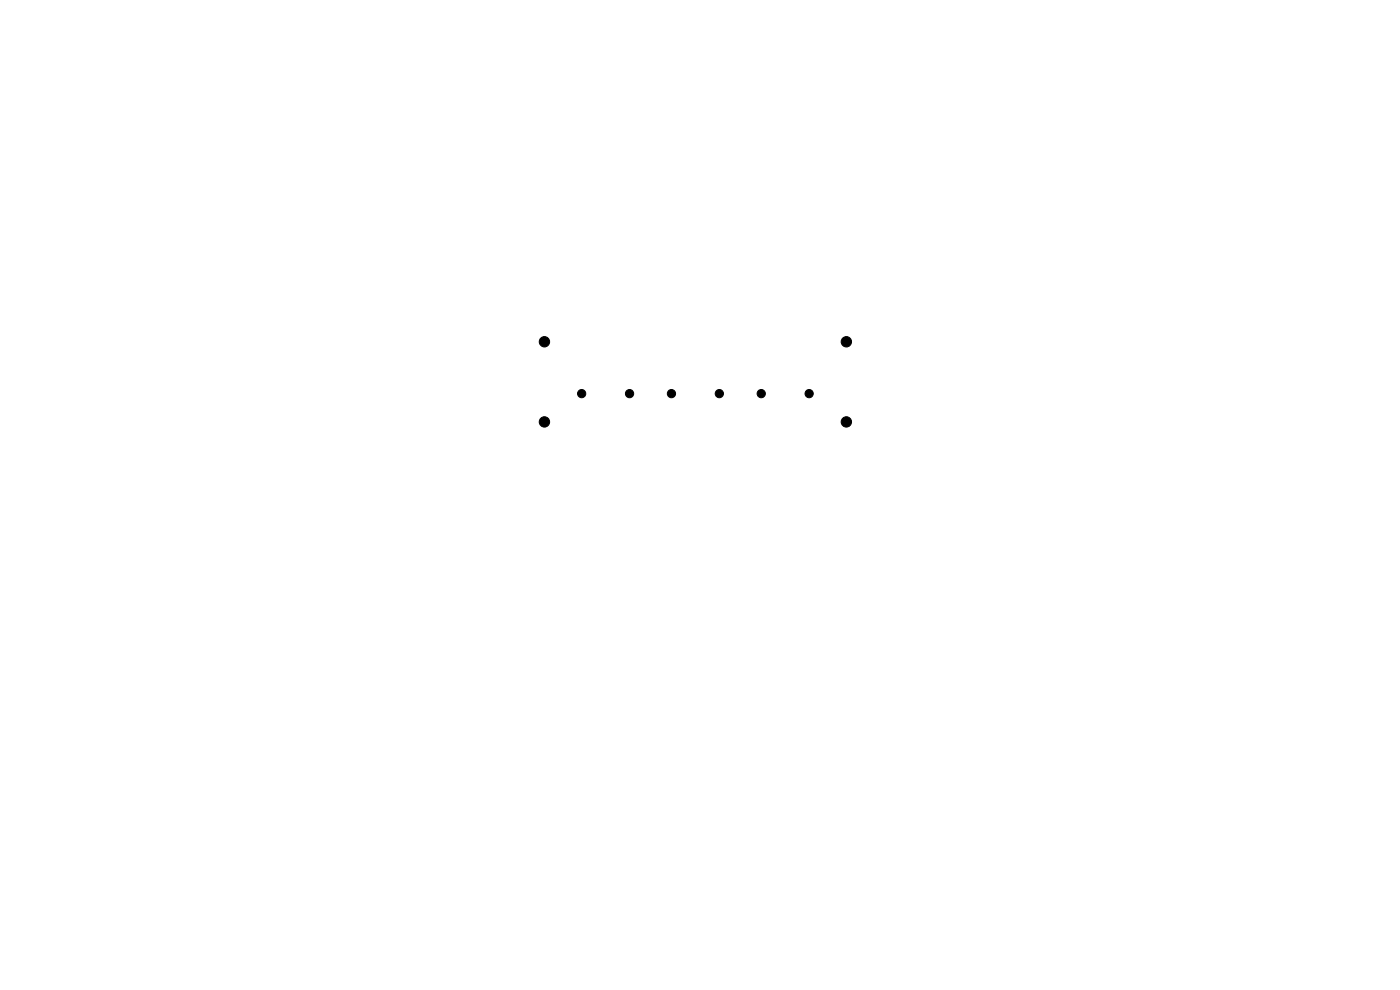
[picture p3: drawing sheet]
<svg xmlns="http://www.w3.org/2000/svg" width="297mm" height="210mm" viewBox="0 0 297 210" stroke-linecap="round" stroke-linejoin="round" font-family="sans-serif">
<g fill="#000" stroke="#000" stroke-width=".21">
<circle cx="115.5" cy="72.5" r="1.1"/>
<circle cx="179.5" cy="72.5" r="1.1"/>
<circle cx="115.5" cy="89.5" r="1.1"/>
<circle cx="123.4" cy="83.5" r=".87"/>
<circle cx="133.6" cy="83.5" r=".87"/>
<circle cx="142.4" cy="83.5" r=".87"/>
<circle cx="152.6" cy="83.5" r=".87"/>
<circle cx="161.5" cy="83.5" r=".87"/>
<circle cx="171.7" cy="83.5" r=".87"/>
<circle cx="179.5" cy="89.5" r="1.1"/>
</g>
</svg>
